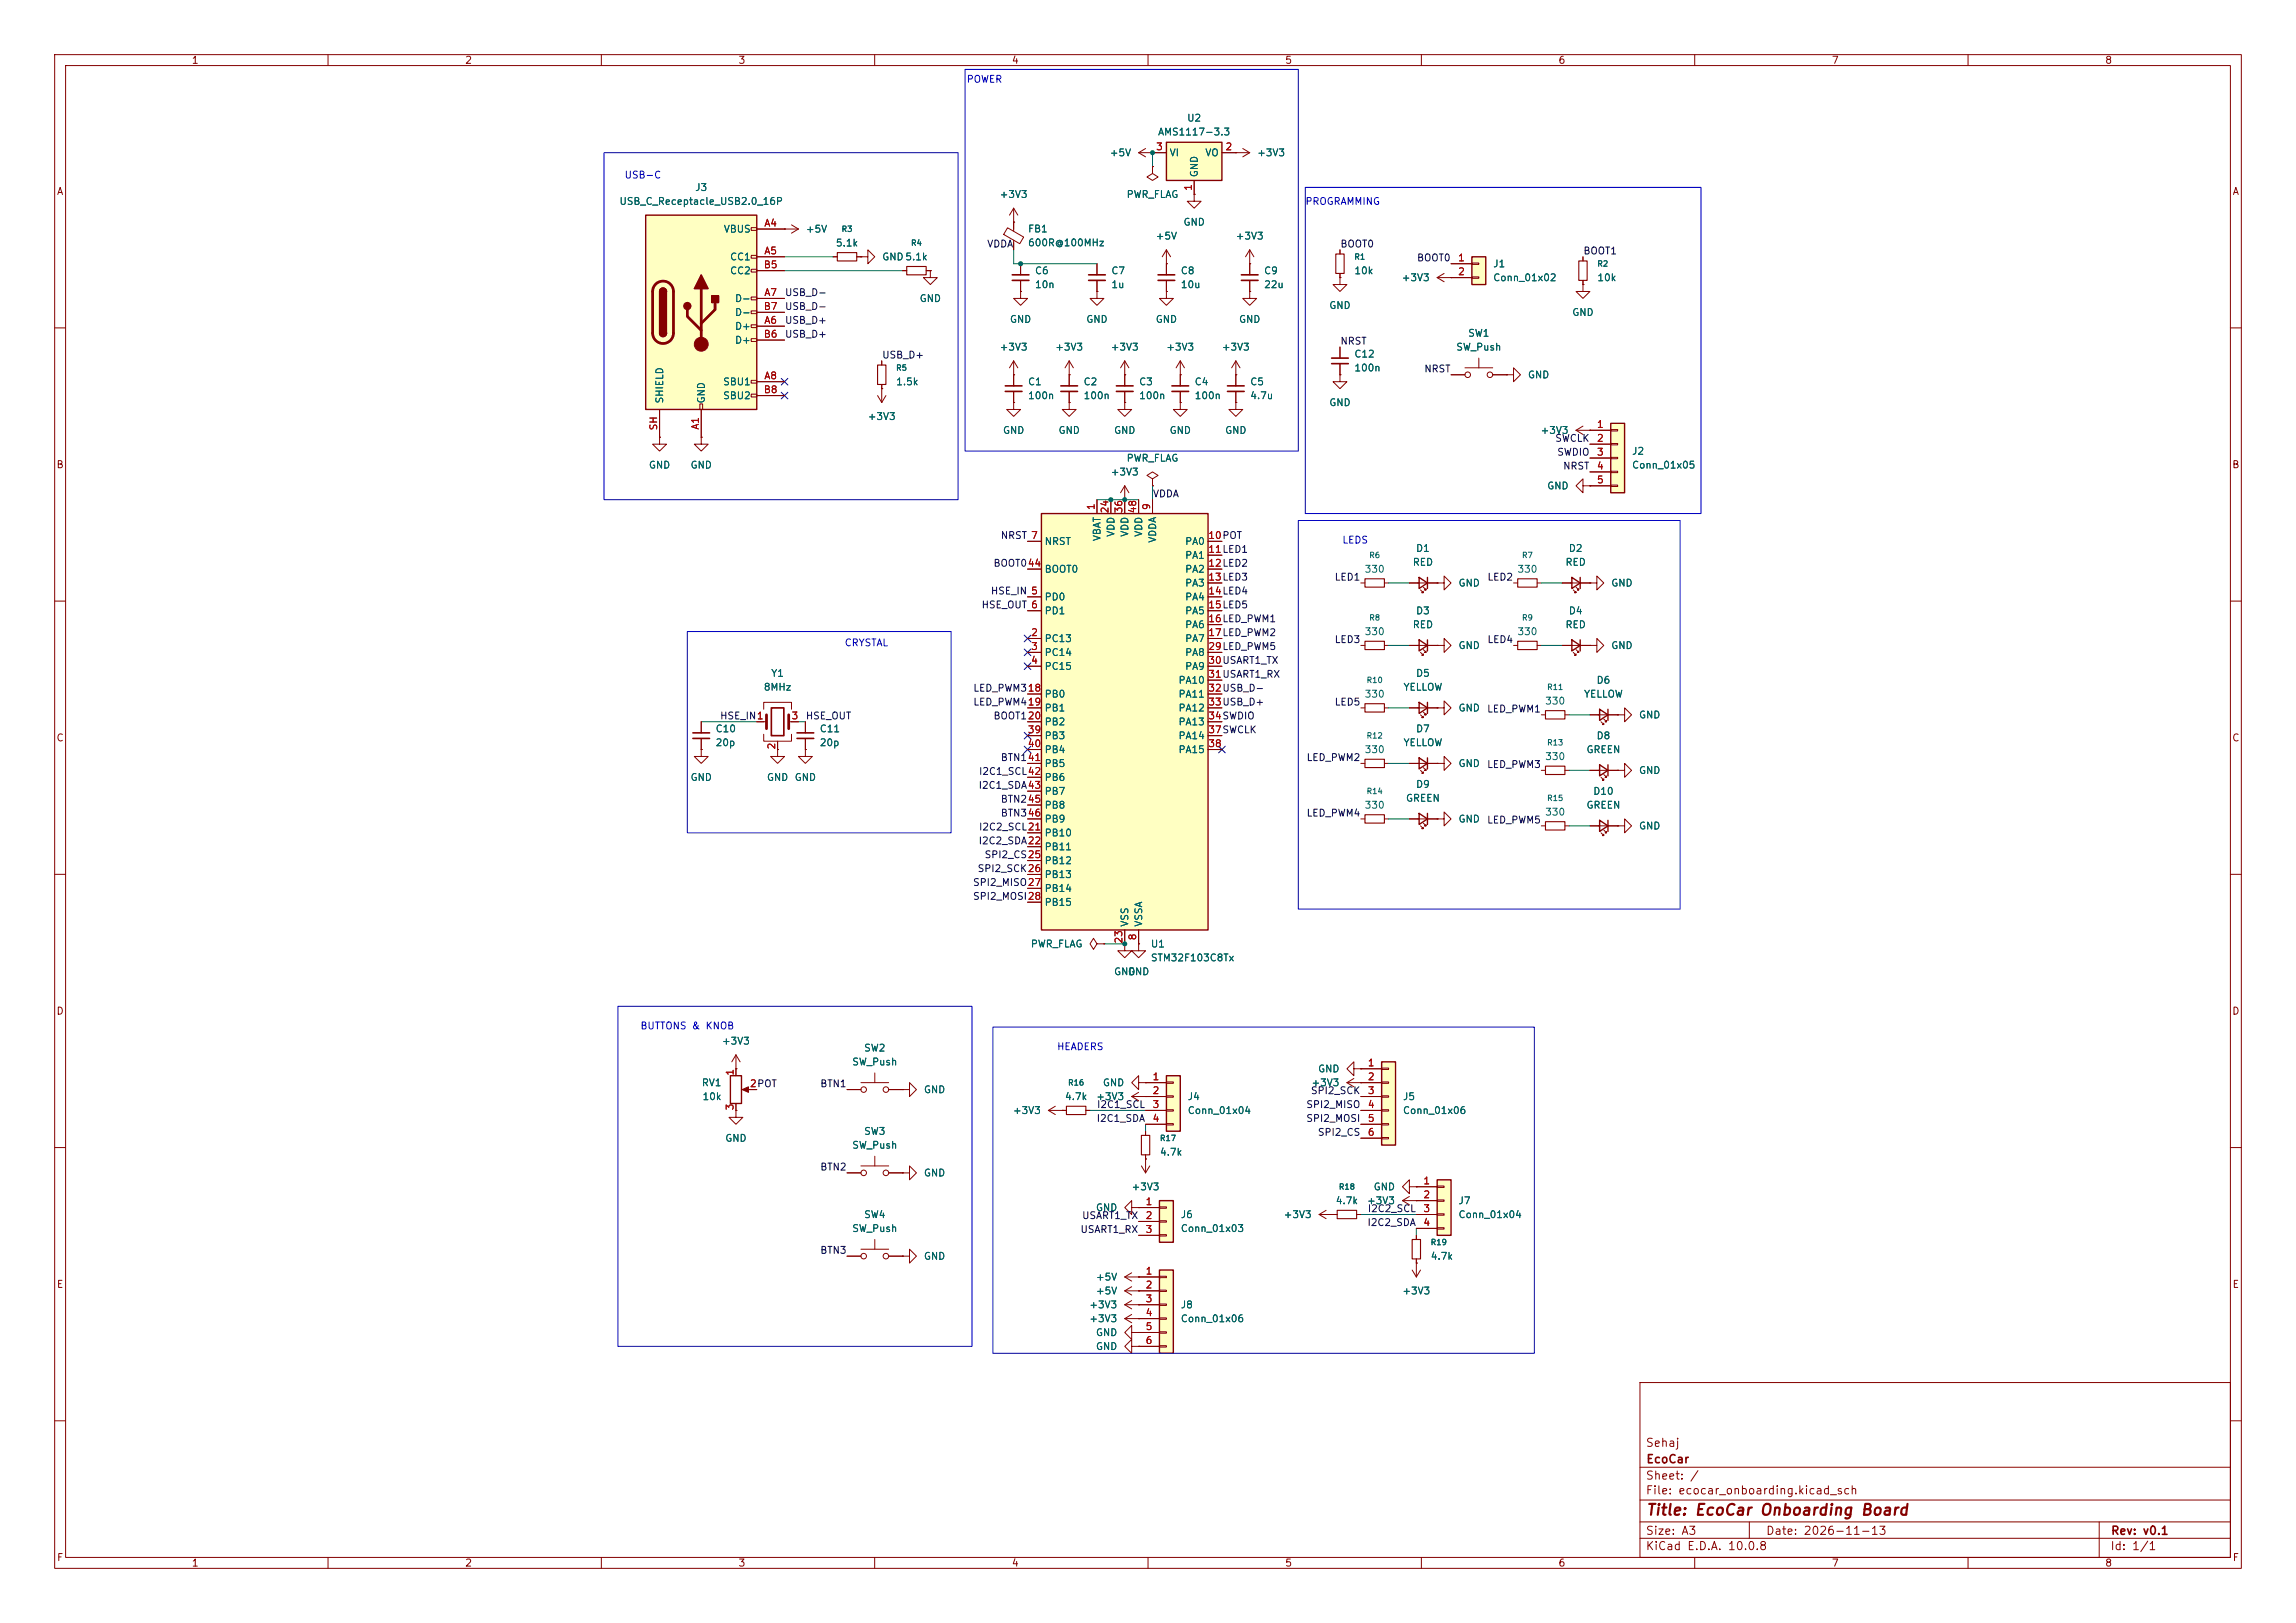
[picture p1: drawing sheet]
<svg xmlns="http://www.w3.org/2000/svg" width="420mm" height="297mm" viewBox="0 0 420 297" stroke-linecap="round" stroke-linejoin="round" font-family="sans-serif">
<defs><g id="words">
<text font-size="2" fill="#840000" x="301" y="277.8">Title: EcoCar Onboarding Board</text>
<g font-size="1.5" fill="#840000">
<text x="300.9" y="265.1">Sehaj</text>
<text x="301" y="268.1">EcoCar</text>
<text x="300.9" y="273.8">File: ecocar_onboarding.kicad_sch</text>
<text x="300.9" y="271.1">Sheet: /</text>
<text x="300.9" y="281.2">Size: A3</text>
<text x="322.9" y="281.2">Date: 2026-11-13</text>
<text x="386" y="281.2">Rev: v0.1</text>
<text x="300.9" y="284">KiCad E.D.A. 10.0.8</text>
<text x="385.9" y="284">Id: 1/1</text>
</g>
<g font-size="1.3" fill="#840000">
<text x="35" y="12">1</text>
<text x="85" y="12">2</text>
<text x="135" y="12">3</text>
<text x="185" y="12">4</text>
<text x="235" y="12">5</text>
<text x="285" y="12">6</text>
<text x="335" y="12">7</text>
<text x="385" y="12">8</text>
<text x="10.3" y="36">A</text>
<text x="408.3" y="36">A</text>
<text x="10.2" y="86">B</text>
<text x="408.2" y="86">B</text>
<text x="10.2" y="136">C</text>
<text x="408.2" y="136">C</text>
<text x="10.2" y="186">D</text>
<text x="408.2" y="186">D</text>
<text x="10.3" y="236">E</text>
<text x="408.3" y="236">E</text>
<text x="10.3" y="286">F</text>
<text x="35" y="287">1</text>
<text x="85" y="287">2</text>
<text x="135" y="287">3</text>
<text x="185" y="287">4</text>
<text x="235" y="287">5</text>
<text x="285" y="287">6</text>
<text x="335" y="287">7</text>
<text x="385" y="287">8</text>
<text x="408.3" y="286">F</text>
</g>
<g font-size="1.3" fill="#0000c2">
<text x="176.7" y="15.4">POWER</text>
<text x="114.1" y="33">USB-C</text>
<text x="238.7" y="37.8">PROGRAMMING</text>
<text x="245.4" y="99.8">LEDS</text>
<text x="154.4" y="118.6">CRYSTAL</text>
<text x="117" y="188.7">BUTTONS &amp; KNOB</text>
<text x="193.3" y="192.5">HEADERS</text>
</g>
<g font-size="1.3" fill="#006464">
<text x="217" y="22.6">U2</text>
<text x="202.9" y="28.9">+5V</text>
<text x="211.7" y="25.1">AMS1117-3.3</text>
<text x="213.8" y="28.9">VI</text>
<text x="220.4" y="28.9">VO</text>
<text x="229.9" y="28.9">+3V3</text>
<text x="127.1" y="35.3">J3</text>
<text x="219.4" y="32.5" transform="rotate(-90 219.4 32.5)">GND</text>
<text x="113.2" y="37.8">USB_C_Receptacle_USB2.0_16P</text>
<text x="182.8" y="36.5">+3V3</text>
<text x="206" y="36.5">PWR_FLAG</text>
<text x="216.4" y="41.6">GND</text>
<text x="132.3" y="42.9">VBUS</text>
<text x="133.4" y="48">CC1</text>
<text x="147.3" y="42.9">+5V</text>
<text x="152.8" y="45.4">5.1k</text>
<text x="161.3" y="48">GND5.1k</text>
<text x="187.9" y="42.8">FB1</text>
<text x="187.9" y="45.4">600R@100MHz</text>
<text x="211.3" y="44.1">+5V</text>
<text x="225.9" y="44.1">+3V3</text>
<text x="133.4" y="50.5">CC2</text>
<text x="189.2" y="50.5">C6</text>
<text x="189.2" y="53">10n</text>
<text x="203.2" y="50.5">C7</text>
<text x="203.2" y="53">1u</text>
<text x="215.9" y="50.5">C8</text>
<text x="215.9" y="53">10u</text>
<text x="231.1" y="50.5">C9</text>
<text x="231.1" y="53">22u</text>
<text x="247.6" y="50.5">10k</text>
<text x="256.3" y="51.8">+3V3</text>
<text x="273" y="49.2">J1</text>
<text x="273" y="51.8">Conn_01x02</text>
<text x="292.1" y="51.8">10k</text>
<text x="134.3" y="55.6">D-</text>
<text x="134.3" y="58.1">D-</text>
<text x="168.1" y="55.6">GND</text>
<text x="184.6" y="59.4">GND</text>
<text x="198.6" y="59.4">GND</text>
<text x="211.3" y="59.4">GND</text>
<text x="226.5" y="59.4">GND</text>
<text x="243" y="56.8">GND</text>
<text x="287.5" y="58.1">GND</text>
<text x="134.3" y="60.7">D+</text>
<text x="134.3" y="63.2">D+</text>
<text x="182.8" y="64.5">+3V3</text>
<text x="192.9" y="64.5">+3V3</text>
<text x="203.1" y="64.5">+3V3</text>
<text x="213.2" y="64.5">+3V3</text>
<text x="223.4" y="64.5">+3V3</text>
<text x="247.6" y="65.7">C12</text>
<text x="266.3" y="64.5">SW_Push</text>
<text x="268.4" y="61.9">SW1</text>
<text x="132.2" y="70.8">SBU1</text>
<text x="163.8" y="70.8">1.5k</text>
<text x="187.9" y="70.8">C1</text>
<text x="198.1" y="70.8">C2</text>
<text x="208.3" y="70.8">C3</text>
<text x="218.4" y="70.8">C4</text>
<text x="228.6" y="70.8">C5</text>
<text x="247.6" y="68.3">100n</text>
<text x="279.4" y="69.5">GND</text>
<text x="121.6" y="73.9" transform="rotate(-90 121.6 73.9)">SHIELD</text>
<text x="129.2" y="73.9" transform="rotate(-90 129.2 73.9)">GND</text>
<text x="132.2" y="73.4">SBU2</text>
<text x="158.6" y="77.2">+3V3</text>
<text x="187.9" y="73.4">100n</text>
<text x="198.1" y="73.4">100n</text>
<text x="208.3" y="73.4">100n</text>
<text x="218.4" y="73.4">100n</text>
<text x="228.6" y="73.4">4.7u</text>
<text x="243" y="74.6">GND</text>
<text x="183.4" y="79.7">GND</text>
<text x="193.5" y="79.7">GND</text>
<text x="203.7" y="79.7">GND</text>
<text x="213.8" y="79.7">GND</text>
<text x="224" y="79.7">GND</text>
<text x="281.7" y="79.7">+3V3</text>
<text x="298.4" y="83.5">J2</text>
<text x="118.6" y="86.1">GND</text>
<text x="126.2" y="86.1">GND</text>
<text x="203.1" y="87.3">+3V3</text>
<text x="206" y="84.8">PWR_FLAG</text>
<text x="282.9" y="89.9">GND</text>
<text x="298.4" y="86.1">Conn_01x05</text>
<text x="191" y="100">NRST</text>
<text x="201.6" y="99.1" transform="rotate(-90 201.6 99.1)">VBAT</text>
<text x="204.2" y="98.3" transform="rotate(-90 204.2 98.3)">VDD</text>
<text x="206.7" y="98.3" transform="rotate(-90 206.7 98.3)">VDD</text>
<text x="209.2" y="98.3" transform="rotate(-90 209.2 98.3)">VDD</text>
<text x="211.8" y="99.4" transform="rotate(-90 211.8 99.4)">VDDA</text>
<text x="216.7" y="100">PA0</text>
<text x="258.9" y="101.3">D1</text>
<text x="286.9" y="101.3">D2</text>
<text x="191" y="105.1">BOOT0</text>
<text x="216.7" y="102.6">PA1</text>
<text x="216.7" y="105.1">PA2</text>
<text x="216.7" y="107.6">PA3</text>
<text x="249.5" y="105.1">330</text>
<text x="258.3" y="103.8">RED</text>
<text x="266.7" y="107.6">GND</text>
<text x="277.5" y="105.1">330</text>
<text x="286.3" y="103.8">RED</text>
<text x="294.6" y="107.6">GND</text>
<text x="191" y="110.2">PD0</text>
<text x="191" y="112.7">PD1</text>
<text x="216.7" y="110.2">PA4</text>
<text x="216.7" y="112.7">PA5</text>
<text x="258.9" y="112.7">D3</text>
<text x="286.9" y="112.7">D4</text>
<text x="191" y="117.8">PC13</text>
<text x="216.7" y="115.3">PA6</text>
<text x="216.7" y="117.8">PA7</text>
<text x="249.5" y="116.5">330</text>
<text x="258.3" y="115.3">RED</text>
<text x="266.7" y="119.1">GND</text>
<text x="277.5" y="116.5">330</text>
<text x="286.3" y="115.3">RED</text>
<text x="294.6" y="119.1">GND</text>
<text x="141" y="124.2">Y1</text>
<text x="191" y="120.3">PC14</text>
<text x="191" y="122.9">PC15</text>
<text x="215.5" y="125.4">PA10</text>
<text x="216.7" y="120.3">PA8</text>
<text x="216.7" y="122.9">PA9</text>
<text x="258.9" y="124.2">D5</text>
<text x="291.9" y="125.4">D6</text>
<text x="139.6" y="126.7">8MHz</text>
<text x="191" y="128">PB0</text>
<text x="191" y="130.5">PB1</text>
<text x="215.5" y="128">PA11</text>
<text x="215.5" y="130.5">PA12</text>
<text x="249.5" y="128">330</text>
<text x="256.6" y="126.7">YELLOW</text>
<text x="266.7" y="130.5">GND</text>
<text x="282.5" y="129.2">330</text>
<text x="289.6" y="128">YELLOW</text>
<text x="299.7" y="131.8">GND</text>
<text x="130.8" y="134.3">C10</text>
<text x="130.8" y="136.9">20p</text>
<text x="149.8" y="134.3">C11</text>
<text x="149.8" y="136.9">20p</text>
<text x="191" y="133">PB2</text>
<text x="191" y="135.6">PB3</text>
<text x="215.5" y="133">PA13</text>
<text x="215.5" y="135.6">PA14</text>
<text x="256.6" y="136.9">YELLOW</text>
<text x="258.9" y="134.3">D7</text>
<text x="291.9" y="135.6">D8</text>
<text x="126.2" y="143.2">GND</text>
<text x="140.2" y="143.2">GND</text>
<text x="145.3" y="143.2">GND</text>
<text x="191" y="138.1">PB4</text>
<text x="191" y="140.7">PB5</text>
<text x="191" y="143.2">PB6</text>
<text x="215.5" y="138.1">PA15</text>
<text x="249.5" y="138.1">330</text>
<text x="266.7" y="140.7">GND</text>
<text x="282.5" y="139.4">330</text>
<text x="290.1" y="138.1">GREEN</text>
<text x="299.7" y="141.9">GND</text>
<text x="191" y="145.7">PB7</text>
<text x="191" y="148.3">PB8</text>
<text x="249.5" y="148.3">330</text>
<text x="257.1" y="147">GREEN</text>
<text x="258.9" y="144.5">D9</text>
<text x="282.5" y="149.6">330</text>
<text x="290.1" y="148.3">GREEN</text>
<text x="291.3" y="145.7">D10</text>
<text x="191" y="153.4">PB10</text>
<text x="191" y="155.9">PB11</text>
<text x="191" y="150.8">PB9</text>
<text x="266.7" y="150.8">GND</text>
<text x="299.7" y="152.1">GND</text>
<text x="191" y="158.4">PB12</text>
<text x="191" y="161">PB13</text>
<text x="191" y="163.5">PB14</text>
<text x="191" y="166.1">PB15</text>
<text x="188.4" y="173.7">PWR_FLAG</text>
<text x="206.7" y="169.7" transform="rotate(-90 206.7 169.7)">VSS</text>
<text x="209.2" y="169.7" transform="rotate(-90 209.2 169.7)">VSSA</text>
<text x="210.4" y="173.7">U1</text>
<text x="203.7" y="178.8">GND</text>
<text x="206.2" y="178.8">GND</text>
<text x="210.4" y="176.2">STM32F103C8Tx</text>
<text x="132" y="191.5">+3V3</text>
<text x="155.8" y="195.3">SW_Push</text>
<text x="158" y="192.7">SW2</text>
<text x="241" y="196.5">GND</text>
<text x="128.3" y="199.1">RV1</text>
<text x="128.4" y="201.6">10k</text>
<text x="168.9" y="200.4">GND</text>
<text x="194.7" y="201.6">4.7k</text>
<text x="200.4" y="201.6">+3V3</text>
<text x="201.6" y="199.1">GND</text>
<text x="217.2" y="201.6">J4</text>
<text x="239.8" y="199.1">+3V3</text>
<text x="256.5" y="201.6">J5</text>
<text x="132.6" y="209.2">GND</text>
<text x="158" y="208">SW3</text>
<text x="185.2" y="204.2">+3V3</text>
<text x="217.2" y="204.2">Conn_01x04</text>
<text x="256.5" y="204.2">Conn_01x06</text>
<text x="155.8" y="210.5">SW_Push</text>
<text x="168.9" y="215.6">GND</text>
<text x="212.1" y="211.8">4.7k</text>
<text x="200.4" y="221.9">GND</text>
<text x="206.9" y="218.1">+3V3</text>
<text x="244.2" y="220.7">4.7k</text>
<text x="250" y="220.7">+3V3</text>
<text x="251.2" y="218.1">GND</text>
<text x="266.7" y="220.7">J7</text>
<text x="155.8" y="225.8">SW_Push</text>
<text x="158" y="223.2">SW4</text>
<text x="215.9" y="223.2">J6</text>
<text x="215.9" y="225.8">Conn_01x03</text>
<text x="234.7" y="223.2">+3V3</text>
<text x="266.7" y="223.2">Conn_01x04</text>
<text x="168.9" y="230.8">GND</text>
<text x="261.6" y="230.8">4.7k</text>
<text x="199.2" y="239.7">+3V3</text>
<text x="200.4" y="237.2">+5V</text>
<text x="200.4" y="234.6">+5V</text>
<text x="215.9" y="239.7">J8</text>
<text x="256.4" y="237.2">+3V3</text>
<text x="199.2" y="242.3">+3V3</text>
<text x="200.4" y="244.8">GND</text>
<text x="215.9" y="242.3">Conn_01x06</text>
<text x="200.4" y="247.3">GND</text>
</g>
<g font-size="1.3" fill="#a90000">
<text x="211.4" y="27.8">3</text>
<text x="224.1" y="27.8">2</text>
<text x="218.3" y="35" transform="rotate(-90 218.3 35)">1</text>
<text x="139.7" y="41.8">A4</text>
<text x="139.7" y="46.9">A5</text>
<text x="139.6" y="49.4">B5</text>
<text x="266.6" y="48.1">1</text>
<text x="266.6" y="50.7">2</text>
<text x="139.6" y="57">B7</text>
<text x="139.7" y="59.6">A6</text>
<text x="139.7" y="54.5">A7</text>
<text x="139.6" y="62.1">B6</text>
<text x="139.7" y="69.7">A8</text>
<text x="139.6" y="72.3">B8</text>
<text x="120.5" y="78.9" transform="rotate(-90 120.5 78.9)">SH</text>
<text x="128.1" y="78.7" transform="rotate(-90 128.1 78.7)">A1</text>
<text x="292" y="78.6">1</text>
<text x="292" y="81.1">2</text>
<text x="292" y="83.7">3</text>
<text x="292" y="86.2">4</text>
<text x="292" y="88.8">5</text>
<text x="200.5" y="93.4" transform="rotate(-90 200.5 93.4)">1</text>
<text x="203.1" y="94" transform="rotate(-90 203.1 94)">24</text>
<text x="205.6" y="94" transform="rotate(-90 205.6 94)">36</text>
<text x="208.1" y="94" transform="rotate(-90 208.1 94)">48</text>
<text x="210.7" y="93.4" transform="rotate(-90 210.7 93.4)">9</text>
<text x="188.5" y="98.9">7</text>
<text x="220.9" y="98.9">10POT</text>
<text x="220.9" y="101.5">11LED1</text>
<text x="220.9" y="98.9">10</text>
<text x="220.9" y="101.5">11</text>
<text x="187.9" y="104">44</text>
<text x="220.9" y="104">12LED2</text>
<text x="220.9" y="106.5">13LED3</text>
<text x="220.9" y="104">12</text>
<text x="220.9" y="106.5">13</text>
<text x="188.5" y="109.1">5</text>
<text x="188.5" y="111.6">6</text>
<text x="220.9" y="109.1">14LED4</text>
<text x="220.9" y="111.6">15LED5</text>
<text x="220.9" y="109.1">14</text>
<text x="220.9" y="111.6">15</text>
<text x="188.5" y="116.7">2</text>
<text x="188.5" y="119.2">3</text>
<text x="220.9" y="114.2">16LED_PWM1</text>
<text x="220.9" y="116.7">17LED_PWM2</text>
<text x="220.9" y="119.2">29LED_PWM5</text>
<text x="220.9" y="114.2">16</text>
<text x="220.9" y="116.7">17</text>
<text x="220.9" y="119.2">29</text>
<text x="188.5" y="121.8">4</text>
<text x="220.9" y="121.8">30USART1_TX</text>
<text x="220.9" y="124.3">31USART1_RX</text>
<text x="220.9" y="121.8">30</text>
<text x="220.9" y="124.3">31</text>
<text x="138.3" y="131.9">1</text>
<text x="144.7" y="131.9">3</text>
<text x="187.9" y="126.9">18</text>
<text x="187.9" y="129.4">19</text>
<text x="187.9" y="131.9">20</text>
<text x="220.9" y="126.9">32USB_D-</text>
<text x="220.9" y="129.4">33USB_D+</text>
<text x="220.9" y="131.9">34SWDIO</text>
<text x="220.9" y="126.9">32</text>
<text x="220.9" y="129.4">33</text>
<text x="220.9" y="131.9">34</text>
<text x="142.1" y="137.3" transform="rotate(-90 142.1 137.3)">2</text>
<text x="187.9" y="134.5">39</text>
<text x="187.9" y="137">40</text>
<text x="220.9" y="134.5">37SWCLK</text>
<text x="220.9" y="137">38</text>
<text x="220.9" y="134.5">37</text>
<text x="187.9" y="139.6">41</text>
<text x="187.9" y="142.1">42</text>
<text x="187.9" y="144.6">43</text>
<text x="187.9" y="147.2">45</text>
<text x="187.9" y="149.7">46</text>
<text x="187.9" y="152.3">21</text>
<text x="187.9" y="154.8">22</text>
<text x="187.9" y="157.3">25</text>
<text x="187.9" y="159.9">26</text>
<text x="187.9" y="162.4">27</text>
<text x="187.9" y="165">28</text>
<text x="205.6" y="172.8" transform="rotate(-90 205.6 172.8)">23</text>
<text x="208.1" y="172.2" transform="rotate(-90 208.1 172.2)">8</text>
<text x="134.5" y="196.9" transform="rotate(-90 134.5 196.9)">1</text>
<text x="210.7" y="198">1</text>
<text x="250.1" y="195.4">1</text>
<text x="250.1" y="198">2</text>
<text x="134.5" y="203.3" transform="rotate(-90 134.5 203.3)">3</text>
<text x="137.1" y="199.3">2POT</text>
<text x="137.1" y="199.3">2</text>
<text x="210.7" y="200.5">2</text>
<text x="210.7" y="203.1">3</text>
<text x="250.1" y="200.5">3</text>
<text x="250.1" y="203.1">4</text>
<text x="210.7" y="205.6">4</text>
<text x="250.1" y="205.6">5</text>
<text x="250.1" y="208.1">6</text>
<text x="209.5" y="220.8">1</text>
<text x="260.3" y="217">1</text>
<text x="260.3" y="219.6">2</text>
<text x="209.5" y="223.4">2</text>
<text x="209.5" y="225.9">3</text>
<text x="260.3" y="222.1">3</text>
<text x="260.3" y="224.7">4</text>
<text x="209.5" y="233.5">1</text>
<text x="209.5" y="236.1">2</text>
<text x="209.5" y="238.6">3</text>
<text x="209.5" y="241.2">4</text>
<text x="209.5" y="243.7">5</text>
<text x="209.5" y="246.2">6</text>
</g>
<g font-size="1.3" fill="#0f0f0f">
<text x="180.5" y="45.6">VDDA</text>
<text x="245.1" y="45.6">BOOT0</text>
<text x="289.5" y="46.9">BOOT1</text>
<text x="259.1" y="48.1">BOOT0</text>
<text x="143.5" y="59.6">USB_D+</text>
<text x="143.5" y="57">USB_D-</text>
<text x="143.5" y="54.5">USB_D-</text>
<text x="143.5" y="62.1">USB_D+</text>
<text x="161.3" y="65.9">USB_D+</text>
<text x="245.1" y="63.4">NRST</text>
<text x="260.4" y="68.5">NRST</text>
<text x="284.4" y="81.2">SWCLK</text>
<text x="284.7" y="83.7">SWDIO</text>
<text x="285.8" y="86.2">NRST</text>
<text x="210.8" y="91.3">VDDA</text>
<text x="183" y="98.9">NRST 7</text>
<text x="181.6" y="104">BOOT044</text>
<text x="244" y="106.6">LED1</text>
<text x="272" y="106.6">LED2</text>
<text x="179.4" y="111.6">HSE_OUT 6</text>
<text x="181.1" y="109.1">HSE_IN 5</text>
<text x="244" y="118">LED3</text>
<text x="272" y="118">LED4</text>
<text x="131.6" y="132">HSE_IN1</text>
<text x="147.3" y="132">HSE_OUT</text>
<text x="177.9" y="129.4">LED_PWM419</text>
<text x="177.9" y="126.9">LED_PWM318</text>
<text x="181.6" y="132">BOOT120</text>
<text x="244" y="129.4">LED5</text>
<text x="271.9" y="130.7">LED_PWM1</text>
<text x="179" y="142.1">I2C1_SCL42</text>
<text x="183" y="139.6">BTN141</text>
<text x="238.9" y="139.6">LED_PWM2</text>
<text x="271.9" y="140.8">LED_PWM3</text>
<text x="178.9" y="144.7">I2C1_SDA43</text>
<text x="183" y="147.2">BTN245</text>
<text x="183" y="149.7">BTN346</text>
<text x="238.9" y="149.7">LED_PWM4</text>
<text x="178.9" y="154.8">I2C2_SDA22</text>
<text x="179" y="152.3">I2C2_SCL21</text>
<text x="271.9" y="151">LED_PWM5</text>
<text x="178.7" y="159.9">SPI2_SCK26</text>
<text x="180" y="157.4">SPI2_CS25</text>
<text x="177.9" y="165">SPI2_MOSI28</text>
<text x="177.9" y="162.4">SPI2_MISO27</text>
<text x="149.9" y="199.3">BTN1</text>
<text x="200.6" y="203.1">I2C1_SCL</text>
<text x="238.8" y="203.1">SPI2_MISO</text>
<text x="239.7" y="200.5">SPI2_SCK</text>
<text x="200.5" y="205.6">I2C1_SDA</text>
<text x="238.8" y="205.6">SPI2_MOSI</text>
<text x="241" y="208.2">SPI2_CS</text>
<text x="149.9" y="214.5">BTN2</text>
<text x="197.5" y="225.9">USART1_RX</text>
<text x="197.8" y="223.4">USART1_TX</text>
<text x="250" y="224.7">I2C2_SDA</text>
<text x="250.1" y="222.1">I2C2_SCL</text>
<text x="149.9" y="229.7">BTN3</text>
</g>
<g font-size="1" fill="#006464">
<text x="153.8" y="42.7">R3</text>
<text x="166.5" y="45.2">R4</text>
<text x="247.6" y="47.8">R1</text>
<text x="292.1" y="49">R2</text>
<text x="163.8" y="68.1">R5</text>
<text x="250.4" y="102.4">R6</text>
<text x="278.3" y="102.4">R7</text>
<text x="250.4" y="113.8">R8</text>
<text x="278.3" y="113.8">R9</text>
<text x="249.9" y="125.2">R10</text>
<text x="282.9" y="126.5">R11</text>
<text x="249.9" y="135.4">R12</text>
<text x="282.9" y="136.7">R13</text>
<text x="249.9" y="145.5">R14</text>
<text x="282.9" y="146.8">R15</text>
<text x="195.3" y="198.9">R16</text>
<text x="212.1" y="209">R17</text>
<text x="244.8" y="217.9">R18</text>
<text x="261.6" y="228.1">R19</text>
</g>
</g></defs>
<g fill="none" stroke="#840000" stroke-width=".18">
<path d="M10 10h400v277h-400zM12 12h396v273h-396zM60 10v2M110 10v2M160 10v2M210 10v2M260 10v2M310 10v2M360 10v2M10 60h2M408 60h2M10 110h2"/>
<path d="M276.9 106.7h.7M276.9 118.1h.7M281.2 106.7h.7M281.2 118.1h.7M285.7 106.7h5.1M287.8 108l.5 .5h-.3h.3v-.3M288.3 107.4l.5 .6h-.3h.3v-.3M408 110h2M248.9 139.7h.8M253.2 139.7h.8M10 160h2M408 160h2"/>
<path d="M200.7 172.7l-.7-1-.6 1 .6 1 .7-1h1.2M201.9 172.7h.1M208.3 172.7v1.3h1.2l-1.2 1.3-1.3-1.3h1.3M208.3 172.7h.1M10 210h2M408 210h2M300 253h108v32h-108zM10 260h2M300 278.5h108M300 274.5h108M300 268.5h108M320 278.5v3"/>
<path d="M384 278.5v6.5M408 260h2M60 285v2M110 285v2M160 285v2M210 285v2M260 285v2M300 281.5h108M310 285v2M360 285v2"/>
</g>
<path d="M277.6 117.3h3.6v1.6h-3.6zM277.6 105.9h3.6v1.5h-3.6zM249.7 138.9h3.5v1.6h-3.5z" fill="none" stroke="#840000" stroke-width=".2"/>
<path d="M287.5 105.7l1.6 1-1.6 1zM289.1 105.7v2" fill="none" stroke="#840000" stroke-width=".25"/>
<path d="M190.5 94h30.5v76.2h-30.5z" fill="#ffffc2"/>
<path d="M190.5 94h30.5v76.2h-30.5zM259.6 105.7l1.5 1-1.5 1zM261.1 105.7v2M292.6 129.8l1.5 1-1.5 1zM294.1 129.8v2" fill="none" stroke="#840000" stroke-width=".25"/>
<g fill="none" stroke="#840000" stroke-width=".18">
<path d="M188 99.1h2.5M200.7 91.4v2.6M203.2 91.4v2.6M205.7 91.4v2.6M208.3 91.4v2.6M210.8 91.4v2.6M221 99.1h2.5M188 116.8h2.5M188 119.4h2.5M188 109.2h2.5M188 111.8h2.5M188 104.1h2.5"/>
<path d="M221 116.8h2.5M221 119.4h2.5M221 109.2h2.5M221 111.8h2.5M221 101.6h2.5M221 104.1h2.5M221 106.7h2.5M221 114.3h2.5M257.8 106.7h5.1M259.8 108l.5 .5h-.2h.2v-.3M260.3 107.4l.6 .6h-.3h.3v-.3M188 121.9h2.5"/>
<path d="M188 127h2.5M188 129.5h2.5M188 132.1h2.5M188 134.6h2.5M188 137.2h2.5M188 139.7h2.5M221 121.9h2.5M221 127h2.5M221 129.5h2.5M221 132.1h2.5M221 124.5h2.5M221 134.6h2.5"/>
<path d="M221 137.2h2.5M290.8 130.8h5.1M292.9 132.1l.5 .5h-.3h.3v-.3M293.4 131.6l.5 .5h-.3h.3v-.3M188 152.4h2.5M188 154.9h2.5M188 157.5h2.5M188 142.2h2.5M188 144.8h2.5M188 147.3h2.5M188 149.9h2.5M248.9 149.9h.8"/>
<path d="M253.2 149.9h.8M188 160h2.5M188 162.6h2.5M188 165.1h2.5M205.7 172.7v1.3h1.3l-1.3 1.3-1.2-1.3h1.2M205.7 172.7h.1M205.7 170.2v2.5M208.3 170.2v2.5M257.8 217.2v-1.3l-1.3 1.3 1.3 1.2v-1.2h1.3M259.1 217.2h.1"/>
</g>
<path d="M249.7 149.1h3.5v1.5h-3.5z" fill="none" stroke="#840000" stroke-width=".2"/>
<path d="M212.1 219.7h2.5v7.6h-2.5z" fill="#ffffc2"/>
<path d="M212.1 219.7h2.5v7.6h-2.5z" fill="none" stroke="#840000" stroke-width=".25"/>
<path d="M207 221v-1.3l-1.3 1.3 1.3 1.2v-1.2h1.3M208.3 221h.1M208.3 221h3.8M208.3 223.5h3.8M208.3 226.1h3.8M212.1 220.9h1.3v.2h-1.3zM212.1 223.4h1.3v.2h-1.3zM212.1 225.9h1.3v.3h-1.3zM207 243.8v-1.2l-1.3 1.2 1.3 1.3v-1.3h1.3M208.3 243.8h.1" fill="none" stroke="#840000" stroke-width=".18"/>
<path d="M212.1 232.4h2.5v15.2h-2.5z" fill="#ffffc2"/>
<path d="M259.6 117.1l1.5 1-1.5 1zM261.1 117.1v2M287.5 117.1l1.6 1-1.6 1zM289.1 117.1v2M292.6 150.1l1.5 1-1.5 1zM294.1 150.1v2M212.1 232.4h2.5v15.2h-2.5z" fill="none" stroke="#840000" stroke-width=".25"/>
<g fill="none" stroke="#840000" stroke-width=".18">
<path d="M205.7 73.7v1.2h1.3l-1.3 1.3-1.2-1.3h1.2M205.7 73.7h.1M248.9 118.1h.8M248.9 106.7h.8M253.2 118.1h.8M253.2 106.7h.8M257.8 118.1h5.1M259.8 119.4l.5 .5h-.2h.2v-.3M260.3 118.9l.6 .5h-.3h.3v-.3M262.9 106.7h1.3v-1.3l1.2 1.3-1.2 1.3v-1.3M262.9 106.7h.1M262.9 118.1h1.3v-1.3l1.2 1.3-1.2 1.3v-1.3"/>
<path d="M262.9 118.1h.1M285.7 118.1h5.1M287.8 119.4l.5 .5h-.3h.3v-.3M288.3 118.9l.5 .5h-.3h.3v-.3M290.8 118.1h1.3v-1.3l1.3 1.3-1.3 1.3v-1.3M290.8 118.1h.1M128.3 132.1v2M128.3 135.1v2.1M138.4 132.1h1.8M139.7 129.8v-1.3h5.1v1.3M139.7 134.4v1.2h5.1v-1.2M142.2 135.6v1.6"/>
<path d="M144.3 132.1h1.7M147.3 132.1v2M147.3 135.1v2.1M248.9 129.5h.8M253.2 129.5h.8M295.9 130.8h1.3v-1.3l1.2 1.3-1.2 1.3v-1.3M295.9 130.8h.1M281.9 141h.8M286.3 141h.7M290.8 151.1h5.1M292.9 152.4l.5 .5h-.3h.3v-.2M293.4 151.9l.5 .5h-.3h.3v-.3"/>
<path d="M295.9 151.1h1.3v-1.2l1.2 1.2-1.2 1.3v-1.3M295.9 151.1h.1M246.4 198.1l1.2 .8M246.4 198.1h2.5M247.6 197.4l-1.2 .7M248.9 198.1h.1M208.8 213.4l.7 1.2M209.5 212.1h.1M209.5 212.1v2.5M210.3 213.4l-.8 1.2M205.7 233.7h6.4M205.7 236.2h6.4"/>
<path d="M205.7 238.8h6.4M205.7 236.2l1.3 .8M205.7 238.8l1.3 .7M205.7 233.7l1.3 .7M207 235.5l-1.3 .7M207 238l-1.3 .8M207 232.9l-1.3 .8M208.3 236.2h.1M208.3 238.8h.1M208.3 233.7h.1M212.1 233.6h1.3v.2h-1.3zM212.1 236.1h1.3v.2h-1.3z"/>
<path d="M212.1 238.6h1.3v.3h-1.3zM241.3 222.2h3.3M241.3 222.2l1.3 .8M242.6 221.5l-1.3 .7M243.8 222.2h.1M248.2 222.2h.7M205.7 241.3h6.4M205.7 241.3l1.3 .8M207 246.4v-1.3l-1.3 1.3 1.3 1.2v-1.2h1.3M207 240.5l-1.3 .8M208.3 246.4h.1M208.3 241.3h.1"/>
<path d="M208.3 243.8h3.8M208.3 246.4h3.8M212.1 241.2h1.3v.2h-1.3zM212.1 243.7h1.3v.3h-1.3zM212.1 246.3h1.3v.2h-1.3z"/>
</g>
<path d="M249.7 117.3h3.5v1.6h-3.5zM249.7 105.9h3.5v1.5h-3.5zM249.7 128.8h3.5v1.5h-3.5zM282.7 140.2h3.6v1.5h-3.6zM244.6 221.5h3.6v1.5h-3.6z" fill="none" stroke="#840000" stroke-width=".2"/>
<path d="M126.7 134.1h3.1M126.7 135.1h3.1M141.1 129.5h2.3v5.1h-2.3zM145.8 134.1h3M145.8 135.1h3" fill="none" stroke="#840000" stroke-width=".3"/>
<path d="M140.2 130.8v2.6M144.3 130.8v2.6" fill="none" stroke="#840000" stroke-width=".51"/>
<path d="M213.4 196.9h2.5v10.1h-2.5z" fill="#ffffc2"/>
<path d="M213.4 196.9h2.5v10.1h-2.5z" fill="none" stroke="#840000" stroke-width=".25"/>
<path d="M209.5 198.1h3.9M213.4 198h1.2v.2h-1.2zM247.6 195.6v-1.3l-1.2 1.3 1.2 1.3v-1.3h1.3M248.9 195.6h.1M209.5 200.7h3.9M209.5 203.2h3.9M209.5 205.7h3.9M209.5 207v.8M209.5 211.3v.8M213.4 200.5h1.2v.3h-1.2zM213.4 203.1h1.2v.2h-1.2zM213.4 205.6h1.2v.3h-1.2z" fill="none" stroke="#840000" stroke-width=".18"/>
<path d="M208.8 207.8h1.5v3.5h-1.5z" fill="none" stroke="#840000" stroke-width=".2"/>
<path d="M252.7 194.3h2.6v15.3h-2.6z" fill="#ffffc2"/>
<path d="M252.7 194.3h2.6v15.3h-2.6z" fill="none" stroke="#840000" stroke-width=".25"/>
<g fill="none" stroke="#840000" stroke-width=".18">
<path d="M248.9 195.6h3.8M248.9 198.1h3.8M252.7 195.5h1.3v.2h-1.3zM252.7 198h1.3v.2h-1.3zM248.9 200.7h3.8M248.9 203.2h3.8M248.9 205.7h3.8M248.9 208.3h3.8M252.7 200.5h1.3v.3h-1.3zM252.7 203.1h1.3v.2h-1.3zM252.7 205.6h1.3v.3h-1.3zM252.7 208.2h1.3v.2h-1.3z"/>
<path d="M258.3 232.4l.8 1.3M259.1 231.1h.1M259.1 226.1v.7M259.1 230.4v3.3M259.8 232.4l-.7 1.3"/>
</g>
<path d="M258.3 226.8h1.5v3.6h-1.5z" fill="none" stroke="#840000" stroke-width=".2"/>
<path d="M262.9 215.9h2.5v10.2h-2.5z" fill="#ffffc2"/>
<path d="M259.6 128.5l1.5 1-1.5 1.1zM259.6 138.7l1.5 1-1.5 1zM261.1 128.5v2.1M261.1 138.7v2M292.6 140l1.5 1-1.5 1zM294.1 140v2M259.6 148.8l1.5 1.1-1.5 1zM261.1 148.8v2.1M133.6 196.9h2v5h-2zM262.9 215.9h2.5v10.2h-2.5z" fill="none" stroke="#840000" stroke-width=".25"/>
<g fill="none" stroke="#840000" stroke-width=".18">
<path d="M245.1 50.8v1.3h1.3l-1.3 1.2-1.3-1.2h1.3M245.1 50.8h.1M262.9 50.8l1.3 .8M262.9 50.8h2.5M264.2 50l-1.3 .8M265.4 50.8h.1M289.6 52.1v1.2h1.2l-1.2 1.3-1.3-1.3h1.3M289.6 52.1h.1M289.6 47v.8M289.6 51.3v.8M245.1 68.6v1.3h1.3l-1.3 1.2-1.3-1.2h1.3M245.1 68.6h.1"/>
<path d="M245.1 63.5v2M245.1 66.5v2.1M265.4 68.6h2.6M268 67.3h5M270.5 65.5v1.8M273 68.6h2.6M290.8 106.7h1.3v-1.3l1.3 1.3-1.3 1.3v-1.3M290.8 106.7h.1M128.3 137.2v1.2h1.2l-1.2 1.3-1.3-1.3h1.3M128.3 137.2h.1M142.2 137.2v1.2h1.3l-1.3 1.3-1.2-1.3h1.2M142.2 137.2h.1"/>
<path d="M147.3 137.2v1.2h1.3l-1.3 1.3-1.3-1.3h1.3M147.3 137.2h.1M257.8 129.5h5.1M257.8 139.7h5.1M259.8 130.8l.5 .5h-.2h.2v-.2M260.3 130.3l.6 .5h-.3h.3v-.2M262.9 129.5h1.3v-1.2l1.2 1.2-1.2 1.3v-1.3M262.9 129.5h.1M262.9 139.7h1.3v-1.3l1.2 1.3-1.2 1.3v-1.3M262.9 139.7h.1M281.9 130.8h.8M286.3 130.8h.7"/>
<path d="M257.8 149.9h5.1M259.8 141l.5 .5h-.2h.2v-.3M259.8 151.1l.5 .5h-.2h.2v-.2M260.3 140.5l.6 .5h-.3h.3v-.3M260.3 150.6l.6 .5h-.3h.3v-.2M262.9 149.9h1.3v-1.3l1.2 1.3-1.2 1.2v-1.2M262.9 149.9h.1M281.9 151.1h.8M286.3 151.1h.7M290.8 141h5.1M292.9 142.2l.5 .5h-.3h.3v-.2M293.4 141.7l.5 .5h-.3h.3v-.2"/>
<path d="M295.9 141h1.3v-1.3l1.2 1.3-1.2 1.2v-1.2M295.9 141h.1M134.6 195.6h.1M134.6 193l-.7 1.3M134.6 193l.8 1.3M134.6 193v3.9M136.1 199.4h2.3M154.9 199.4h2.6M157.5 198.1h5.1M160 196.3v1.8M162.6 199.4h2.5M165.1 199.4h1.3v-1.3l1.2 1.3-1.2 1.3v-1.3"/>
<path d="M165.1 199.4h.1M208.3 198.1v-1.2l-1.3 1.2 1.3 1.3v-1.3h1.2M208.3 199.9l-1.3 .8M209.5 198.1h.1M134.6 203.2v1.3h1.3l-1.3 1.2-1.3-1.2h1.3M134.6 203.2h.1M134.6 201.9v1.3M154.9 214.6h2.6M157.5 213.4h5.1M160 211.6v1.8M162.6 214.6h2.5M165.1 214.6h1.3v-1.2l1.2 1.2-1.2 1.3v-1.3"/>
<path d="M165.1 214.6h.1M191.8 203.2l1.2 .8M191.8 203.2h3.3M193 202.4l-1.2 .8M194.3 203.2h.1M198.6 203.2h.8M207 200.7l1.3 .7M207 200.7h2.5M209.5 200.7h.1M256.5 219.7h6.4M256.5 219.7l1.3 .8M257.8 218.9l-1.3 .8"/>
<path d="M259.1 219.7h.1M259.1 217.2h3.8M262.9 217h1.3v.3h-1.3zM262.9 219.6h1.3v.2h-1.3zM154.9 229.9h2.6M157.5 228.6h5.1M160 226.8v1.8M162.6 229.9h2.5M165.1 229.9h1.3v-1.3l1.2 1.3-1.2 1.2v-1.2M165.1 229.9h.1M259.1 222.2h3.8M259.1 224.8h3.8"/>
<path d="M262.9 222.1h1.3v.3h-1.3zM262.9 224.7h1.3v.2h-1.3z"/>
<circle cx="268.5" cy="68.6" r=".51"/>
<circle cx="272.5" cy="68.6" r=".51"/>
<circle cx="158" cy="199.4" r=".51"/>
<circle cx="162.1" cy="199.4" r=".51"/>
<circle cx="158" cy="214.6" r=".51"/>
<circle cx="162.1" cy="214.6" r=".51"/>
<circle cx="158" cy="229.9" r=".51"/>
<circle cx="162.1" cy="229.9" r=".51"/>
</g>
<path d="M288.8 47.8h1.5v3.5h-1.5zM282.7 130h3.6v1.6h-3.6zM282.7 150.4h3.6v1.5h-3.6zM195.1 202.4h3.5v1.6h-3.5z" fill="none" stroke="#840000" stroke-width=".2"/>
<path d="M135.8 199.4l1.1-.5v1z" fill="#840000" stroke="#840000" stroke-width=".18"/>
<path d="M243.6 65.5h3M243.6 66.5h3" fill="none" stroke="#840000" stroke-width=".3"/>
<path d="M269.2 47h2.6v5.1h-2.6z" fill="#ffffc2"/>
<path d="M269.2 47h2.6v5.1h-2.6z" fill="none" stroke="#840000" stroke-width=".25"/>
<path d="M265.4 48.3h3.8M265.4 50.8h3.8M269.2 48.1h1.3v.3h-1.3zM269.2 50.7h1.3v.2h-1.3z" fill="none" stroke="#840000" stroke-width=".18"/>
<path d="M294.6 77.5h2.6v12.7h-2.6z" fill="#ffffc2"/>
<path d="M294.6 77.5h2.6v12.7h-2.6z" fill="none" stroke="#840000" stroke-width=".25"/>
<g fill="none" stroke="#840000" stroke-width=".18">
<path d="M208.3 27.9l1.2 .8M208.3 27.9h2.5M209.5 27.2l-1.2 .7M210.8 27.9h.1M226.1 27.9h.1M226.1 27.9h2.5M227.3 27.2l1.3 .7M228.6 27.9l-1.3 .8M213.4 48.3h.1M213.4 53.3v1.3h1.2l-1.2 1.3-1.3-1.3h1.3M213.4 53.3h.1M213.4 45.7l-.8 1.3"/>
<path d="M213.4 45.7l.7 1.3M213.4 45.7v4.6M213.4 51.3v2M228.6 53.3v1.3h1.3l-1.3 1.3-1.3-1.3h1.3M228.6 53.3h.1M228.6 48.3h.1M228.6 45.7v4.6M228.6 51.3v2M228.6 45.7l-.8 1.3M228.6 45.7l.8 1.3M245.1 45.7v.8M245.1 50v.8"/>
<path d="M275.6 68.6h1.3v-1.3l1.2 1.3-1.2 1.3v-1.3M275.6 68.6h.1M288.3 78.7h6.3M288.3 78.7l1.3 .8M289.6 78l-1.3 .7M290.8 78.7h.1M294.6 78.6h1.3v.3h-1.3zM289.6 88.9v-1.3l-1.3 1.3 1.3 1.3v-1.3h1.2M290.8 88.9h.1M290.8 81.3h3.8M290.8 83.8h3.8M290.8 86.4h3.8"/>
<path d="M290.8 88.9h3.8M294.6 81.2h1.3v.2h-1.3zM294.6 83.7h1.3v.2h-1.3zM294.6 86.2h1.3v.3h-1.3zM294.6 88.8h1.3v.2h-1.3z"/>
</g>
<path d="M244.3 46.5h1.6v3.5h-1.6z" fill="none" stroke="#840000" stroke-width=".2"/>
<path d="M211.8 50.3h3.1M211.8 51.3h3.1M227.1 50.3h3M227.1 51.3h3" fill="none" stroke="#840000" stroke-width=".3"/>
<path d="M213.4 26h10.1v7h-10.1z" fill="#ffffc2"/>
<path d="M213.4 26h10.1v7h-10.1z" fill="none" stroke="#840000" stroke-width=".25"/>
<g fill="none" stroke="#840000" stroke-width=".18">
<path d="M185.4 38.1v4.2M185.4 38.1l-.7 1.3M185.4 38.1l.8 1.3M210.8 30.5v1.3l1 .6-1 .6-1-.6 1-.6M210.8 30.5h.1M210.8 27.9h2.6M218.4 35.6v1.2h1.3l-1.3 1.3-1.2-1.3h1.2M218.4 35.6h.1M218.4 33v2.6M223.5 27.9h2.6M184.3 41.7l2.9 1.7-.7 1.2-2.9-1.7zM185.4 40.6h.1"/>
<path d="M185.4 44v1.7M186.7 53.3v1.3h1.3l-1.3 1.3-1.3-1.3h1.3M186.7 53.3h.1M186.7 48.3v2M186.7 51.3v2M200.7 53.3v1.3h1.2l-1.2 1.3-1.3-1.3h1.3M200.7 53.3h.1M200.7 48.3v2M200.7 51.3v2M185.4 68.6h.1M185.4 73.7v1.2h1.3l-1.3 1.3-1.3-1.3h1.3M185.4 73.7h.1"/>
<path d="M185.4 66l-.7 1.3M185.4 66l.8 1.3M185.4 66v4.6M185.4 71.6v2.1M195.6 68.6h.1M195.6 73.7v1.2h1.2l-1.2 1.3-1.3-1.3h1.3M195.6 73.7h.1M195.6 66l-.8 1.3M195.6 66l.7 1.3M195.6 66v4.6M195.6 71.6v2.1M205.7 68.6h.1"/>
<path d="M205.7 66l-.7 1.3M205.7 66l.8 1.3M205.7 66v4.6M205.7 71.6v2.1M215.9 68.6h.1M215.9 73.7v1.2h1.3l-1.3 1.3-1.3-1.3h1.3M215.9 73.7h.1M215.9 66l-.8 1.3M215.9 66l.8 1.3M215.9 66v4.6M215.9 71.6v2.1M226.1 68.6h.1"/>
<path d="M226.1 73.7v1.2h1.2l-1.2 1.3-1.3-1.3h1.3M226.1 73.7h.1M226.1 66v4.6M226.1 71.6v2.1M226.1 66l-.8 1.3M226.1 66l.7 1.3M120.6 80v1.3h1.3l-1.3 1.3-1.2-1.3h1.2M120.6 80h.1M128.3 80v1.3h1.2l-1.2 1.3-1.3-1.3h1.3M128.3 80h.1M205.7 91.4h.1M205.7 88.9v2.5"/>
<path d="M205.7 88.9l-.7 1.3M205.7 88.9l.8 1.3M210.8 87.6l1-.6-1-.6-1 .6 1 .6v1.3M210.8 88.9h.1"/>
</g>
<g fill="none" stroke="#840000" stroke-width=".3">
<path d="M185.2 50.3h3M185.2 51.3h3M199.1 50.3h3.1M199.1 51.3h3.1M183.9 70.6h3M183.9 71.6h3M194.1 70.6h3M194.1 71.6h3M204.2 70.6h3.1M204.2 71.6h3.1M214.4 70.6h3M214.4 71.6h3"/>
<path d="M224.5 70.6h3.1M224.5 71.6h3.1"/>
</g>
<path d="M118.1 39.4h20.3v35.5h-20.3z" fill="#ffffc2"/>
<g fill="none" stroke="#840000" stroke-width=".18">
<path d="M210.8 27.9h.1M210.8 30.5h.1M210.8 27.9h2.6M218.4 35.6h.1M218.4 33v2.6M223.5 27.9h2.6M226.1 27.9h.1M137.4 41.7h1v.5h-1zM137.4 46.7h1v.5h-1zM137.4 49.3h1v.5h-1zM137.4 54.4h1v.5h-1zM137.4 56.9h1v.5h-1z"/>
<path d="M137.4 59.4h1v.5h-1zM138.4 41.9h7.6M138.4 47h5.1M138.4 59.7h5.1M138.4 54.6h5.1M138.4 49.5h5.1M138.4 57.2h5.1M143.5 41.9h.1M144.8 41.1l1.2 .8M146 41.9l-1.2 .8M152.4 47h.8M156.7 47h.8"/>
<path d="M157.5 47h1.2v-1.3l1.3 1.3-1.3 1.3v-1.3M157.5 47h.1M165.1 49.5h.8M169.4 49.5h.8M170.2 49.5v1.3h1.2l-1.2 1.3-1.3-1.3h1.3M170.2 49.5h.1M185.4 40.6h.1M185.4 40.6v1.3M185.4 44.5v1.2M186.7 53.3h.1M186.7 48.3v2M186.7 51.3v2"/>
<path d="M200.7 53.3h.1M200.7 48.3v2M200.7 51.3v2M213.4 48.3h.1M213.4 53.3h.1M213.4 48.3v2M213.4 51.3v2M228.6 53.3h.1M228.6 48.3h.1M228.6 48.3v2M228.6 51.3v2M245.1 50.8h.1"/>
<path d="M245.1 45.7v.8M245.1 50v.8M265.4 50.8h.1M265.4 48.3h3.8M265.4 50.8h3.8M289.6 52.1h.1M289.6 47v.8M289.6 51.3v.8M120.6 74.9v5.1M128 73.9h.5v1h-.5zM128.3 74.9v5.1M137.4 62h1v.5h-1z"/>
<path d="M137.4 69.6h1v.5h-1zM137.4 72.1h1v.5h-1zM138.4 69.9h5.1M138.4 62.2h5.1M138.4 72.4h5.1M160.5 72.4l.8 1.3M161.3 71.1h.1M161.3 66v.8M161.3 70.4v3.3M162.1 72.4l-.8 1.3M185.4 68.6h.1M185.4 73.7h.1"/>
<path d="M185.4 68.6v2M185.4 71.6v2.1M195.6 68.6h.1M195.6 73.7h.1M195.6 68.6v2M195.6 71.6v2.1M205.7 68.6h.1M205.7 73.7h.1M205.7 68.6v2M205.7 71.6v2.1M215.9 68.6h.1M215.9 73.7h.1"/>
<path d="M215.9 68.6v2M215.9 71.6v2.1M226.1 68.6h.1M226.1 73.7h.1M226.1 68.6v2M226.1 71.6v2.1M245.1 68.6h.1M245.1 63.5v2M245.1 66.5v2.1M265.4 68.6h2.6M273 68.6h2.6M275.6 68.6h.1"/>
<path d="M290.8 78.7h.1M290.8 78.7h3.8M120.6 80h.1M128.3 80h.1M188 99.1h2.5M200.7 91.4v2.6M203.2 91.4v2.6M205.7 91.4h.1M205.7 91.4v2.6M208.3 91.4v2.6M210.8 88.9h.1M210.8 91.4v2.6"/>
<path d="M221 99.1h2.5M290.8 88.9h.1M290.8 81.3h3.8M290.8 83.8h3.8M290.8 86.4h3.8M290.8 88.9h3.8M188 116.8h2.5M188 119.4h2.5M188 109.2h2.5M188 111.8h2.5M188 104.1h2.5M221 116.8h2.5"/>
<path d="M221 119.4h2.5M221 109.2h2.5M221 111.8h2.5M221 101.6h2.5M221 104.1h2.5M221 106.7h2.5M221 114.3h2.5M257.8 106.7h1.8M257.8 118.1h1.8M261.1 106.7h1.8M261.1 118.1h1.8M262.9 106.7h.1"/>
<path d="M262.9 118.1h.1M285.7 106.7h1.8M285.7 118.1h1.8M289.1 106.7h1.7M289.1 118.1h1.7M290.8 118.1h.1M290.8 106.7h.1M128.3 137.2h.1M128.3 132.1v2M128.3 135.1v2.1M138.4 132.1h1.3M142.2 137.2h.1"/>
<path d="M142.2 135.9v1.3M144.8 132.1h1.2M147.3 137.2h.1M147.3 132.1v2M147.3 135.1v2.1M188 121.9h2.5M188 127h2.5M188 129.5h2.5M188 132.1h2.5M188 134.6h2.5M188 137.2h2.5M188 139.7h2.5"/>
<path d="M221 121.9h2.5M221 127h2.5M221 129.5h2.5M221 132.1h2.5M221 124.5h2.5M221 134.6h2.5M221 137.2h2.5M257.8 129.5h1.8M257.8 139.7h1.8M261.1 129.5h1.8M261.1 139.7h1.8M262.9 139.7h.1"/>
<path d="M262.9 129.5h.1M290.8 130.8h1.8M294.1 130.8h1.8M295.9 130.8h.1M188 152.4h2.5M188 154.9h2.5M188 157.5h2.5M188 142.2h2.5M188 144.8h2.5M188 147.3h2.5M188 149.9h2.5M257.8 149.9h1.8"/>
<path d="M261.1 149.9h1.8M262.9 149.9h.1M290.8 141h1.8M290.8 151.1h1.8M294.1 141h1.8M294.1 151.1h1.8M295.9 141h.1M295.9 151.1h.1M188 160h2.5M188 162.6h2.5M188 165.1h2.5M201.9 172.7h.1"/>
<path d="M205.7 172.7h.1M205.7 170.2v2.5M208.3 172.7h.1M208.3 170.2v2.5M134.6 195.6h.1M134.6 195.6v1.3M137.2 199.4h1.2M154.9 199.4h2.6M162.6 199.4h2.5M165.1 199.4h.1M209.5 198.1h.1M209.5 198.1h3.9"/>
<path d="M248.9 198.1h.1M248.9 195.6h.1M248.9 198.1h3.8M248.9 195.6h3.8M134.6 203.2h.1M134.6 201.9v1.3M154.9 214.6h2.6M162.6 214.6h2.5M165.1 214.6h.1M194.3 203.2h.1M194.3 203.2h.8M198.6 203.2h.8"/>
<path d="M209.5 212.1h.1M209.5 200.7h.1M209.5 200.7h3.9M209.5 203.2h3.9M209.5 205.7h3.9M209.5 207v.8M209.5 211.3v.8M248.9 200.7h3.8M248.9 203.2h3.8M248.9 205.7h3.8M248.9 208.3h3.8M259.1 217.2h.1"/>
<path d="M259.1 219.7h.1M259.1 217.2h3.8M259.1 219.7h3.8M154.9 229.9h2.6M162.6 229.9h2.5M165.1 229.9h.1M208.3 221h.1M208.3 236.2h.1M208.3 238.8h.1M208.3 233.7h.1M208.3 221h3.8M208.3 223.5h3.8"/>
<path d="M208.3 226.1h3.8M208.3 233.7h3.8M208.3 236.2h3.8M208.3 238.8h3.8M243.8 222.2h.1M243.8 222.2h.8M248.2 222.2h.7M259.1 231.1h.1M259.1 222.2h3.8M259.1 226.1v.7M259.1 230.4v.7M259.1 224.8h3.8"/>
<path d="M208.3 243.8h.1M208.3 246.4h.1M208.3 241.3h.1M208.3 241.3h3.8M208.3 243.8h3.8M208.3 246.4h3.8"/>
</g>
<path d="M118.1 39.4h20.3v35.5h-20.3zM120.6 53.3a.64 .64 0 0 1 .7-.6 .64 .64 0 0 1 .6 .6M120.6 61a.64 .64 0 0 0 .7 .6 .64 .64 0 0 0 .6-.6" fill="none" stroke="#840000" stroke-width=".25"/>
<path d="M119.9 52a1.9 1.9 0 0 1 2.1-.4 1.9 1.9 0 0 1 1.2 1.7v7.7a1.91 1.91 0 0 1-1.9 1.9 1.91 1.91 0 0 1-1.9-1.9v-7.8l.2-.6zM125.7 56.6v1.3l2.6 2.6M128.3 52.8v10.2M130.8 55.4v1.2l-2.5 2.6" fill="none" stroke="#840000" stroke-width=".51"/>
<g fill="#840000" stroke="#840000" stroke-width=".25">
<path d="M120.6 53.3h1.3v7.7h-1.3z"/>
<path d="M120.8 52.9a.64 .64 0 0 1 .7-.1 .64 .64 0 0 1 .4 .5h-1.3z"/>
<path d="M120.6 61h1.3a.64 .64 0 0 1-.6 .6 .64 .64 0 0 1-.7-.6z"/>
<path d="M128.3 50.3l1.2 2.5h-2.5z"/>
<path d="M130.2 54.1h1.2v1.3h-1.2z"/>
<circle cx="125.7" cy="56" r=".63"/>
</g>
<circle cx="128.3" cy="63" r="1.27" fill="#840000" stroke="#840000" stroke-width=".18"/>
<path d="M153.2 46.2h3.5v1.6h-3.5zM165.9 48.8h3.5v1.5h-3.5zM160.5 66.8h1.6v3.6h-1.6z" fill="none" stroke="#840000" stroke-width=".2"/>
<g fill="none" stroke="#009600" stroke-width=".18">
<path d="M210.8 27.9v2.6M143.5 47h8.9M143.5 49.5h21.6M185.4 45.7v2.6h15.3M200.7 91.4h7.6M210.8 88.9v2.5M254 118.1h3.8M254 106.7h3.8M281.9 118.1h3.8M281.9 106.7h3.8M128.3 132.1h10.1M146 132.1h1.3"/>
<path d="M254 129.5h3.8M254 139.7h3.8M287 130.8h3.8M254 149.9h3.8M287 141h3.8M287 151.1h3.8M201.9 172.7h3.8M199.4 203.2h10.1M209.5 205.7v1.3M248.9 222.2h10.2M259.1 224.8v1.3"/>
</g>
<g fill="none" stroke="#000084" stroke-width=".18">
<path d="M142.9 69.2l1.2 1.3M142.9 71.8l1.2 1.2M144.1 69.2l-1.2 1.3M144.1 71.8l-1.2 1.2M187.4 118.8l1.2 1.2M187.4 116.2l1.2 1.2M188.6 118.8l-1.2 1.2M188.6 116.2l-1.2 1.2M187.4 121.3l1.2 1.2M187.4 134l1.2 1.2M187.4 136.6l1.2 1.2M188.6 121.3l-1.2 1.2"/>
<path d="M188.6 134l-1.2 1.2M188.6 136.6l-1.2 1.2M222.9 136.6l1.2 1.2M224.1 136.6l-1.2 1.2"/>
</g>
<path d="M176.5 12.7h61v69.9h-61zM110.5 27.9h64.8v63.5h-64.8zM238.8 34.3h72.3v59.7h-72.3zM237.5 95.3h69.8v71.1h-69.8zM125.7 115.6h48.3v36.8h-48.3zM113 184.2h64.8v62.2h-64.8zM181.6 188h99.1v59.6h-99.1z" fill="none" stroke="#0000c2" stroke-width=".18"/>
<g fill="#009600">
<circle cx="205.7" cy="172.7" r=".46"/>
<circle cx="210.8" cy="27.9" r=".46"/>
<circle cx="186.7" cy="48.3" r=".46"/>
<circle cx="203.2" cy="91.4" r=".46"/>
<circle cx="205.7" cy="91.4" r=".46"/>
</g>
<use href="#words"/>
</svg>
